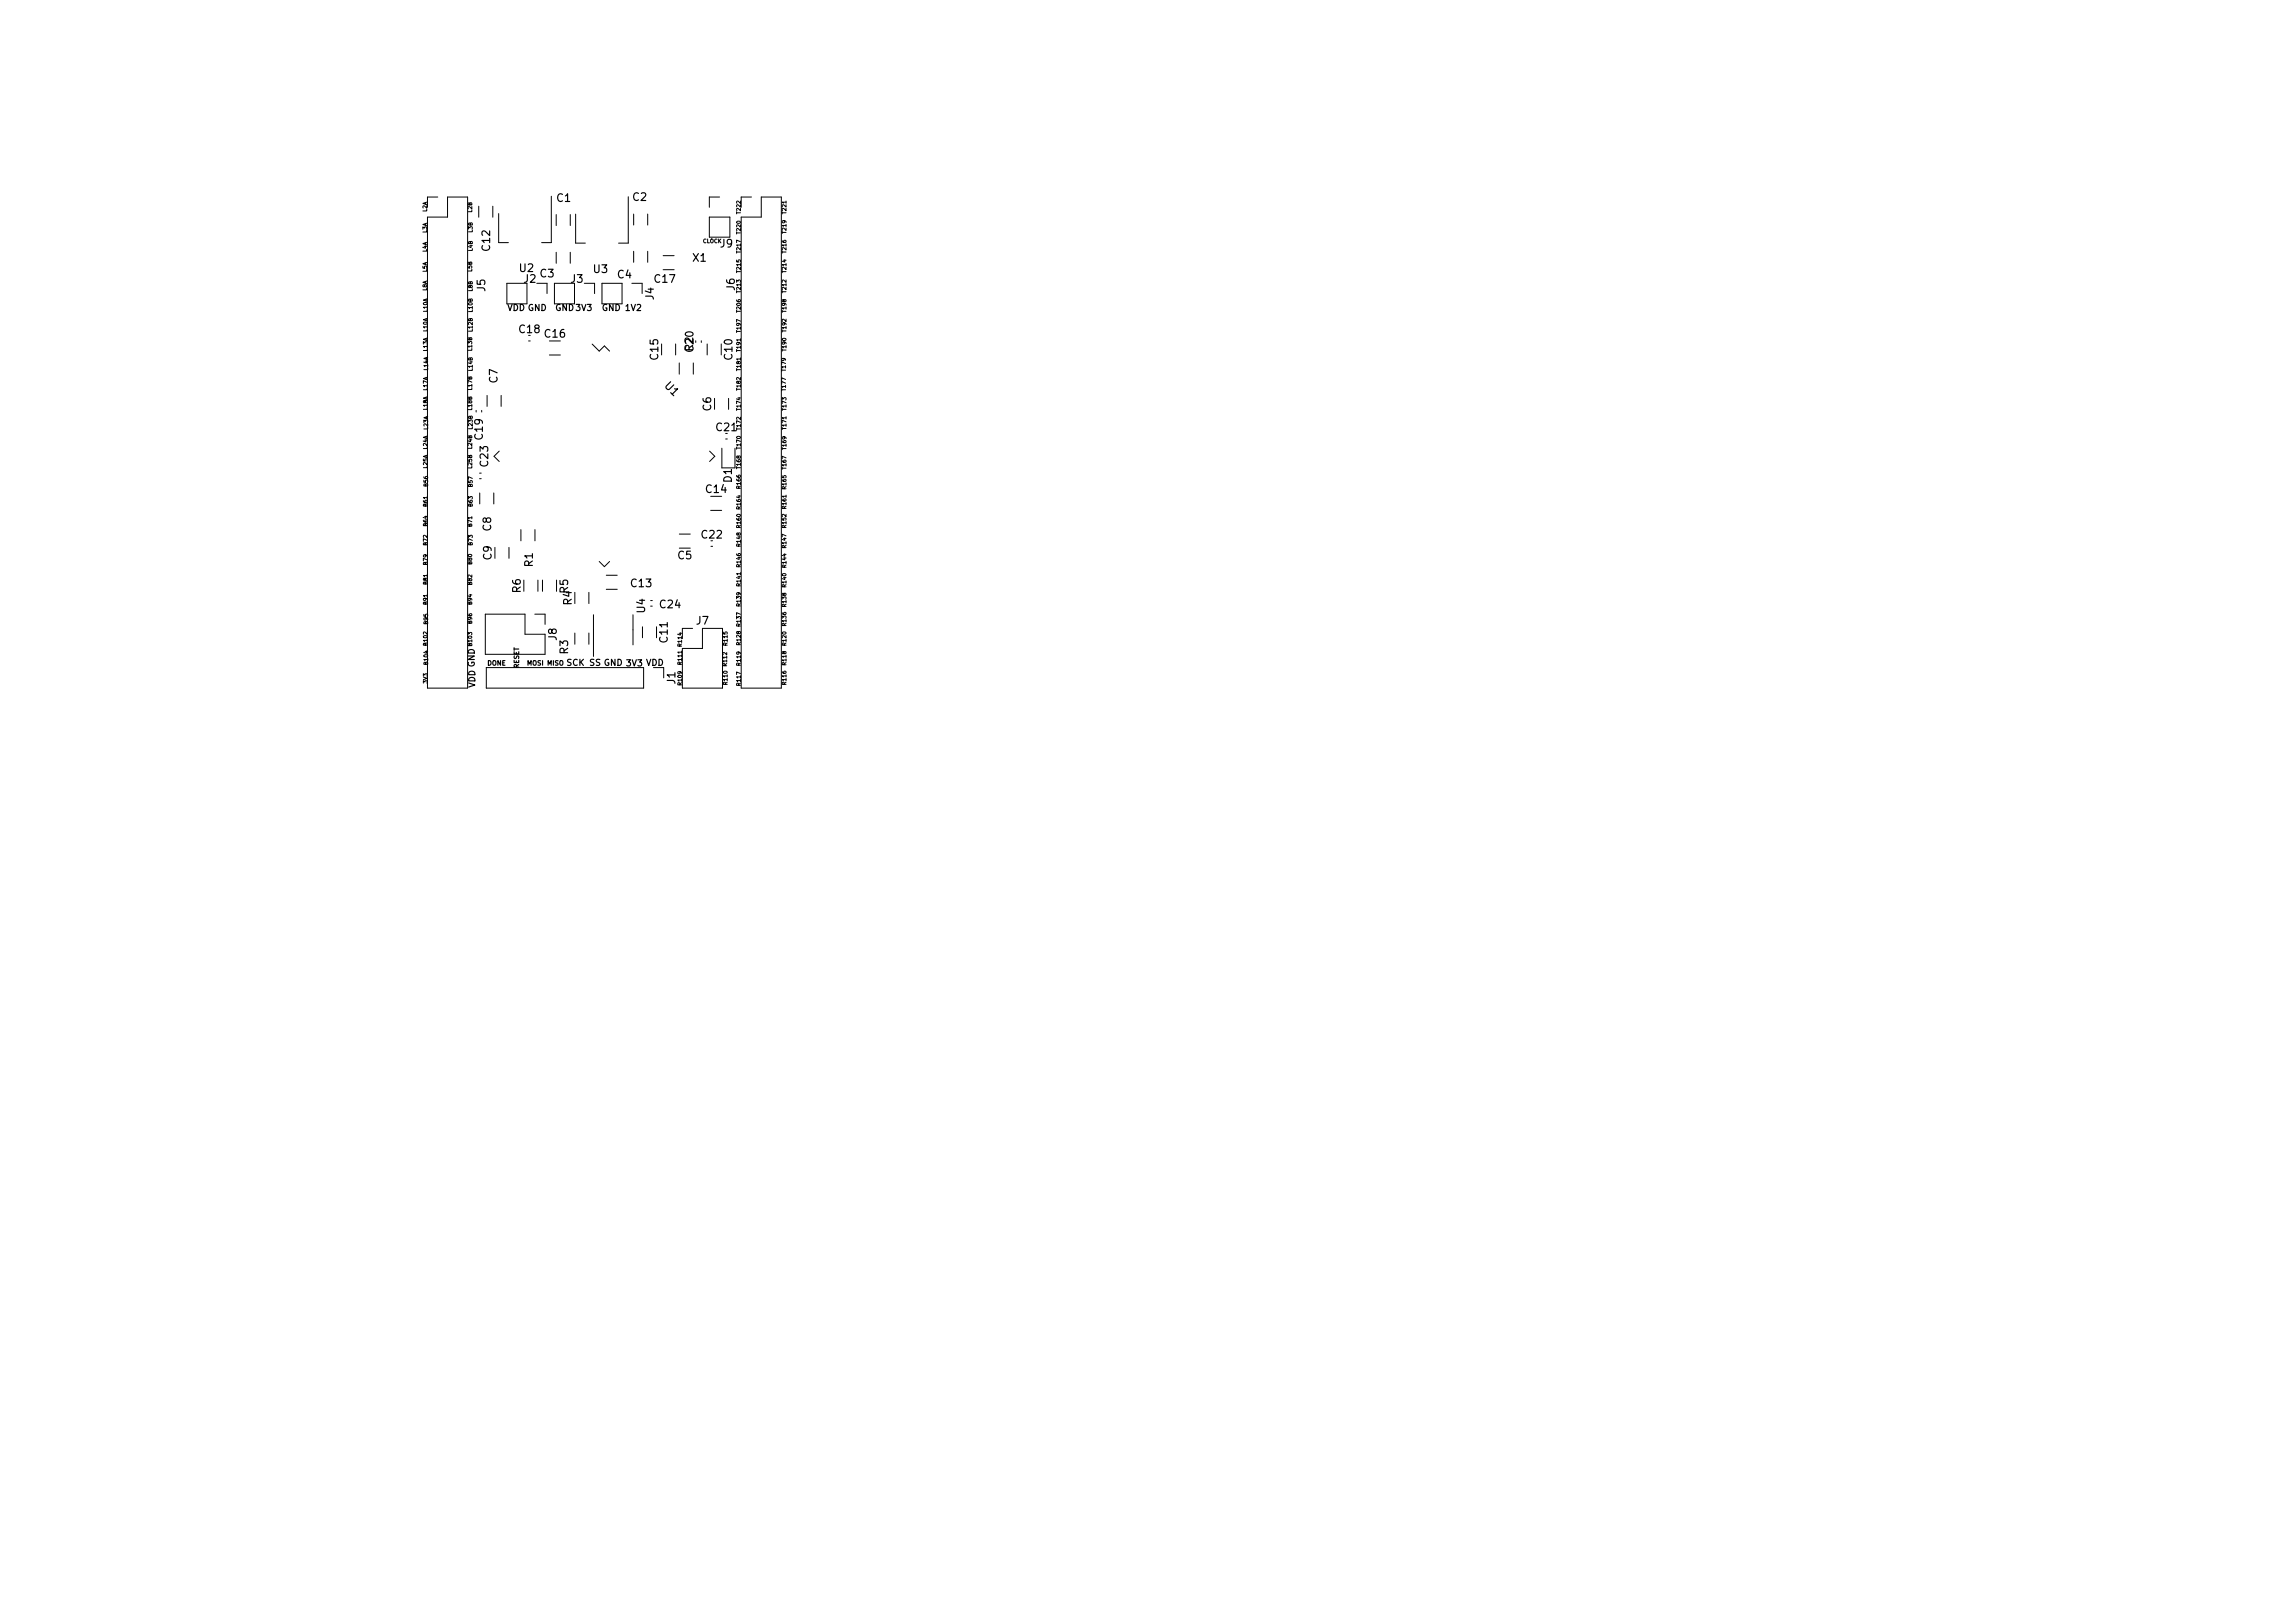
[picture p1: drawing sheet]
<svg xmlns="http://www.w3.org/2000/svg" width="297mm" height="210mm" viewBox="0 0 297 210" stroke-linecap="round" stroke-linejoin="round" font-family="sans-serif">
<defs><g id="words">
<g font-size="1.4">
<text x="72.1" y="26.1">C1</text>
<text x="82" y="26">C2</text>
<text x="63.5" y="32.4" transform="rotate(-90 63.5 32.4)">C12</text>
<text x="67.3" y="35.2">U2</text>
<text x="70" y="35.9">C3</text>
<text x="76.9" y="35.4">U3</text>
<text x="89.8" y="33.9">X1</text>
<text x="93.3" y="32.1">J9</text>
<text x="62.9" y="37.7" transform="rotate(-90 62.9 37.7)">J5</text>
<text x="67.9" y="36.6">J2</text>
<text x="74" y="36.6">J3</text>
<text x="80" y="36.1">C4</text>
<text x="84.7" y="38.8" transform="rotate(-90 84.7 38.8)">J4</text>
<text x="84.8" y="36.6">C17</text>
<text x="95.2" y="37.6" transform="rotate(-90 95.2 37.6)">J6</text>
<text x="67.3" y="43.1">C18</text>
<text x="70.6" y="43.7">C16</text>
<text x="85.3" y="46.5" transform="rotate(-90 85.3 46.5)">C15</text>
<text x="89.8" y="45.5" transform="rotate(-90 89.8 45.5)">R2</text>
<text x="94.9" y="46.5" transform="rotate(-90 94.9 46.5)">C10</text>
<text x="64.4" y="49.6" transform="rotate(-90 64.4 49.6)">C7</text>
<text x="86" y="50.1" transform="rotate(45 86 50.1)">U1</text>
<text x="92.1" y="53.2" transform="rotate(-90 92.1 53.2)">C6</text>
<text x="62.5" y="56.9" transform="rotate(-90 62.5 56.9)">C19</text>
<text x="92.8" y="55.8">C21</text>
<text x="63.2" y="60.4" transform="rotate(-90 63.2 60.4)">C23</text>
<text x="91.5" y="63.9">C14</text>
<text x="94.8" y="62.5" transform="rotate(-90 94.8 62.5)">D1</text>
<text x="63.6" y="68.8" transform="rotate(-90 63.6 68.8)">C8</text>
<text x="90.9" y="69.8">C22</text>
<text x="63.7" y="72.5" transform="rotate(-90 63.7 72.5)">C9</text>
<text x="67.5" y="76.8" transform="rotate(-90 67.5 76.8)">R6</text>
<text x="69" y="73.4" transform="rotate(-90 69 73.4)">R1</text>
<text x="73.6" y="76.8" transform="rotate(-90 73.6 76.8)">R5</text>
<text x="81.8" y="76.1">C13</text>
<text x="87.8" y="72.4">C5</text>
<text x="72.1" y="82.9" transform="rotate(-90 72.1 82.9)">J8</text>
<text x="74.1" y="78.4" transform="rotate(-90 74.1 78.4)">R4</text>
<text x="83.6" y="79.4" transform="rotate(-90 83.6 79.4)">U4</text>
<text x="85.5" y="78.8">C24</text>
<text x="86.5" y="83.2" transform="rotate(-90 86.5 83.2)">C11</text>
<text x="90.2" y="80.9">J7</text>
<text x="73.6" y="84.7" transform="rotate(-90 73.6 84.7)">R3</text>
<text x="87.5" y="88.6" transform="rotate(-90 87.5 88.6)">J1</text>
</g>
<g font-size="1.1">
<text x="65.7" y="40.3">VDD GND</text>
<text x="71.9" y="40.3">GND 3V3</text>
<text x="77.9" y="40.3">GND 1V2</text>
<text x="61.6" y="89.1" transform="rotate(-90 61.6 89.1)">VDD GND</text>
<text x="73.4" y="86.2">SCK SS GND 3V3 VDD</text>
</g>
<g font-size=".8">
<text x="63.1" y="86.2">DONE</text>
<text x="67.2" y="86.6" transform="rotate(-90 67.2 86.6)">RESET</text>
<text x="68.3" y="86.2">MOSI MISO</text>
</g>
<g font-size=".7">
<text x="55.3" y="27.4" transform="rotate(-90 55.3 27.4)">L2A</text>
<text x="61.1" y="27.5" transform="rotate(-90 61.1 27.5)">L2B</text>
<text x="95.9" y="27.6" transform="rotate(-90 95.9 27.6)">T222</text>
<text x="101.8" y="27.6" transform="rotate(-90 101.8 27.6)">T221</text>
<text x="55.3" y="35.3" transform="rotate(-90 55.3 35.3)">L5A</text>
<text x="55.3" y="32.7" transform="rotate(-90 55.3 32.7)">L4A</text>
<text x="55.3" y="30.2" transform="rotate(-90 55.3 30.2)">L3A</text>
<text x="61.1" y="35.2" transform="rotate(-90 61.1 35.2)">L5B</text>
<text x="61.2" y="32.5" transform="rotate(-90 61.2 32.5)">L4B</text>
<text x="61.2" y="30.1" transform="rotate(-90 61.2 30.1)">L3B</text>
<text x="91" y="31.5">CLOCK</text>
<text x="95.9" y="35.3" transform="rotate(-90 95.9 35.3)">T215</text>
<text x="95.9" y="32.7" transform="rotate(-90 95.9 32.7)">T217</text>
<text x="95.9" y="30.3" transform="rotate(-90 95.9 30.3)">T220</text>
<text x="101.8" y="35.3" transform="rotate(-90 101.8 35.3)">T214</text>
<text x="101.8" y="32.7" transform="rotate(-90 101.8 32.7)">T216</text>
<text x="101.8" y="30.2" transform="rotate(-90 101.8 30.2)">T219</text>
<text x="55.3" y="37.7" transform="rotate(-90 55.3 37.7)">L8A</text>
<text x="55.4" y="40.4" transform="rotate(-90 55.4 40.4)">L10A</text>
<text x="61.2" y="40.4" transform="rotate(-90 61.2 40.4)">L10B</text>
<text x="61.2" y="37.7" transform="rotate(-90 61.2 37.7)">L8B</text>
<text x="95.9" y="40.4" transform="rotate(-90 95.9 40.4)">T206</text>
<text x="95.9" y="37.9" transform="rotate(-90 95.9 37.9)">T213</text>
<text x="101.8" y="40.4" transform="rotate(-90 101.8 40.4)">T198</text>
<text x="101.8" y="37.9" transform="rotate(-90 101.8 37.9)">T212</text>
<text x="55.4" y="45.5" transform="rotate(-90 55.4 45.5)">L13A</text>
<text x="55.4" y="42.9" transform="rotate(-90 55.4 42.9)">L10A</text>
<text x="55.4" y="48" transform="rotate(-90 55.4 48)">L14A</text>
<text x="61.1" y="45.4" transform="rotate(-90 61.1 45.4)">L13B</text>
<text x="61.2" y="42.9" transform="rotate(-90 61.2 42.9)">L12B</text>
<text x="95.9" y="48" transform="rotate(-90 95.9 48)">T181</text>
<text x="95.9" y="45.5" transform="rotate(-90 95.9 45.5)">T191</text>
<text x="95.9" y="43" transform="rotate(-90 95.9 43)">T197</text>
<text x="101.8" y="45.4" transform="rotate(-90 101.8 45.4)">T190</text>
<text x="101.8" y="43" transform="rotate(-90 101.8 43)">T192</text>
<text x="55.4" y="53.1" transform="rotate(-90 55.4 53.1)">L18A</text>
<text x="55.4" y="50.6" transform="rotate(-90 55.4 50.6)">L17A</text>
<text x="61.1" y="53.1" transform="rotate(-90 61.1 53.1)">L18B</text>
<text x="61.1" y="50.5" transform="rotate(-90 61.1 50.5)">L17B</text>
<text x="61.2" y="48" transform="rotate(-90 61.2 48)">L14B</text>
<text x="95.9" y="53.1" transform="rotate(-90 95.9 53.1)">T174</text>
<text x="95.9" y="50.5" transform="rotate(-90 95.9 50.5)">T182</text>
<text x="101.8" y="50.6" transform="rotate(-90 101.8 50.6)">T177</text>
<text x="101.8" y="48" transform="rotate(-90 101.8 48)">T179</text>
<text x="101.8" y="53.1" transform="rotate(-90 101.8 53.1)">T173</text>
<text x="55.4" y="58.2" transform="rotate(-90 55.4 58.2)">L24A</text>
<text x="55.4" y="55.6" transform="rotate(-90 55.4 55.6)">L23A</text>
<text x="61.1" y="58.1" transform="rotate(-90 61.1 58.1)">L24B</text>
<text x="61.2" y="55.6" transform="rotate(-90 61.2 55.6)">L23B</text>
<text x="95.9" y="58.1" transform="rotate(-90 95.9 58.1)">T170</text>
<text x="95.9" y="55.7" transform="rotate(-90 95.9 55.7)">T172</text>
<text x="101.8" y="58.2" transform="rotate(-90 101.8 58.2)">T169</text>
<text x="101.8" y="55.6" transform="rotate(-90 101.8 55.6)">T171</text>
<text x="55.4" y="65.6" transform="rotate(-90 55.4 65.6)">B61</text>
<text x="55.4" y="60.7" transform="rotate(-90 55.4 60.7)">L25A</text>
<text x="55.4" y="63" transform="rotate(-90 55.4 63)">B56</text>
<text x="61.1" y="60.7" transform="rotate(-90 61.1 60.7)">L25B</text>
<text x="61.2" y="65.6" transform="rotate(-90 61.2 65.6)">B63</text>
<text x="61.2" y="63.1" transform="rotate(-90 61.2 63.1)">B57</text>
<text x="95.9" y="65.9" transform="rotate(-90 95.9 65.9)">R164</text>
<text x="95.9" y="63.2" transform="rotate(-90 95.9 63.2)">R166</text>
<text x="95.9" y="60.7" transform="rotate(-90 95.9 60.7)">T168</text>
<text x="101.8" y="65.9" transform="rotate(-90 101.8 65.9)">R161</text>
<text x="101.8" y="63.3" transform="rotate(-90 101.8 63.3)">R165</text>
<text x="101.8" y="60.7" transform="rotate(-90 101.8 60.7)">T167</text>
<text x="55.4" y="70.6" transform="rotate(-90 55.4 70.6)">B72</text>
<text x="55.4" y="68.1" transform="rotate(-90 55.4 68.1)">B64</text>
<text x="61.1" y="68.2" transform="rotate(-90 61.1 68.2)">B71</text>
<text x="61.2" y="70.6" transform="rotate(-90 61.2 70.6)">B73</text>
<text x="95.9" y="70.7" transform="rotate(-90 95.9 70.7)">R148</text>
<text x="95.9" y="68.3" transform="rotate(-90 95.9 68.3)">R160</text>
<text x="101.8" y="70.9" transform="rotate(-90 101.8 70.9)">R147</text>
<text x="101.8" y="68.3" transform="rotate(-90 101.8 68.3)">R152</text>
<text x="55.4" y="75.7" transform="rotate(-90 55.4 75.7)">B81</text>
<text x="55.4" y="73.1" transform="rotate(-90 55.4 73.1)">B79</text>
<text x="61.1" y="75.8" transform="rotate(-90 61.1 75.8)">B82</text>
<text x="61.1" y="73.1" transform="rotate(-90 61.1 73.1)">B80</text>
<text x="95.9" y="75.9" transform="rotate(-90 95.9 75.9)">R141</text>
<text x="95.9" y="73.4" transform="rotate(-90 95.9 73.4)">R146</text>
<text x="101.8" y="76" transform="rotate(-90 101.8 76)">R140</text>
<text x="101.8" y="73.5" transform="rotate(-90 101.8 73.5)">R144</text>
<text x="55.4" y="83.6" transform="rotate(-90 55.4 83.6)">B102</text>
<text x="55.4" y="78.3" transform="rotate(-90 55.4 78.3)">B91</text>
<text x="55.4" y="80.8" transform="rotate(-90 55.4 80.8)">B95</text>
<text x="61.1" y="83.6" transform="rotate(-90 61.1 83.6)">B103</text>
<text x="61.1" y="80.8" transform="rotate(-90 61.1 80.8)">B96</text>
<text x="61.1" y="78.3" transform="rotate(-90 61.1 78.3)">B94</text>
<text x="88.3" y="83.7" transform="rotate(-90 88.3 83.7)">R114</text>
<text x="94.2" y="83.6" transform="rotate(-90 94.2 83.6)">R115</text>
<text x="95.9" y="83.5" transform="rotate(-90 95.9 83.5)">R128</text>
<text x="95.9" y="81.1" transform="rotate(-90 95.9 81.1)">R137</text>
<text x="95.9" y="78.5" transform="rotate(-90 95.9 78.5)">R139</text>
<text x="101.8" y="83.6" transform="rotate(-90 101.8 83.6)">R120</text>
<text x="101.8" y="81" transform="rotate(-90 101.8 81)">R136</text>
<text x="101.8" y="78.6" transform="rotate(-90 101.8 78.6)">R138</text>
<text x="55.4" y="88.5" transform="rotate(-90 55.4 88.5)">3V3</text>
<text x="55.4" y="86" transform="rotate(-90 55.4 86)">B104</text>
<text x="88.3" y="88.7" transform="rotate(-90 88.3 88.7)">R109</text>
<text x="88.3" y="86" transform="rotate(-90 88.3 86)">R111</text>
<text x="94.2" y="86.2" transform="rotate(-90 94.2 86.2)">R112</text>
<text x="94.2" y="88.6" transform="rotate(-90 94.2 88.6)">R110</text>
<text x="95.9" y="88.8" transform="rotate(-90 95.9 88.8)">R117</text>
<text x="95.9" y="86.2" transform="rotate(-90 95.9 86.2)">R119</text>
<text x="101.8" y="88.6" transform="rotate(-90 101.8 88.6)">R116</text>
<text x="101.8" y="86.1" transform="rotate(-90 101.8 86.1)">R118</text>
</g>
</g></defs>
<g fill="none" stroke="#000" stroke-width=".13">
<path d="M56.7 25.5h-1.3v1.4M58 25.5h2.6v63.6h-5.2v-61h2.6zM62 26.7v1.4M63.8 26.7v1.4M64.6 27.7v3.7h1.3M65.7 36.7h2.6v2.7h-2.6zM69.5 36.7h1.4v1.3M71.4 25.4v6h-1.2M71.8 36.7h2.6v2.7h-2.6zM72.1 27.8v1.4M72.1 32.7v1.4M73.9 27.8v1.4"/>
<path d="M73.9 32.7v1.4M74.6 27.7v3.8h1.2M75.7 36.7h1.3v1.3M78 36.7h2.6v2.7h-2.6zM81.4 25.5v6h-1.3M81.9 36.7h1.3v1.3M82.1 27.7v1.5M82.1 32.6v1.4M83.9 27.7v1.5M83.9 32.6v1.4M85.9 33.1h1.4M85.9 34.9h1.4"/>
<path d="M91.9 28.1h2.6v2.6h-2.6zM93.2 25.5h-1.3v1.4M97.3 25.5h-1.3v1.4M98.6 25.5h2.6v63.6h-5.2v-61h2.6zM61.7 53.2v.2M62.4 53.2v.2M63.1 51.2v1.4M64.7 58.4l-.7 .7 .7 .7M64.9 51.2v1.4M68.5 44.2h.2M71.2 46h1.4M76.7 44.6l.9 .9 .7-.7 .7 .7"/>
<path d="M87.5 44.6v1.4M88 47v1.5M89.8 47v1.5M90.8 44.1v.3M91.6 44.6v1.4M91.9 58.4l.7 .7-.7 .7M93.5 58.1v2.5M94 56.9h.2M94.4 51.6v1.4M95.2 58.1v2.5M62.1 62h.2M62.1 61.3h.2"/>
<path d="M62.1 63.9v1.4M62.9 79.6h5.1v2.6h2.6v2.6h-7.7zM64 63.9v1.4M65.9 70.9v1.4M67.5 68.6v1.5M69.3 79.6h1.3v1.3M69.3 68.6v1.5M69.7 75.1v1.5M70.3 75.1v1.5M72.1 75.1v1.5M76.3 76.7v1.5M76.9 79.6v5.4"/>
<path d="M77.6 72.7l.7 .7 .7-.7M78.5 76.3h1.5M78.5 74.5h1.5M82 79.6v3.9M84.3 77.8h.2M84.3 78.5h.2M88 69.2h1.4M92.1 66.1h1.4M92.1 70.8h.2M63 86.5h20.4v2.6h-20.4zM74.5 82v1.5M76.3 82v1.5"/>
<path d="M83.2 81.2v1.4M86 86.5v1.3M88.4 84h2.6v-2.6h2.6v7.7h-5.2zM89.7 81.4h-1.3v1.3"/>
</g>
<path d="M88.8 43.1a.59 .59 0 0 1 1 .2 .57 .57 0 0 1-1-.1z" fill="none" stroke="#000" stroke-width=".15"/>
<use href="#words"/>
</svg>
